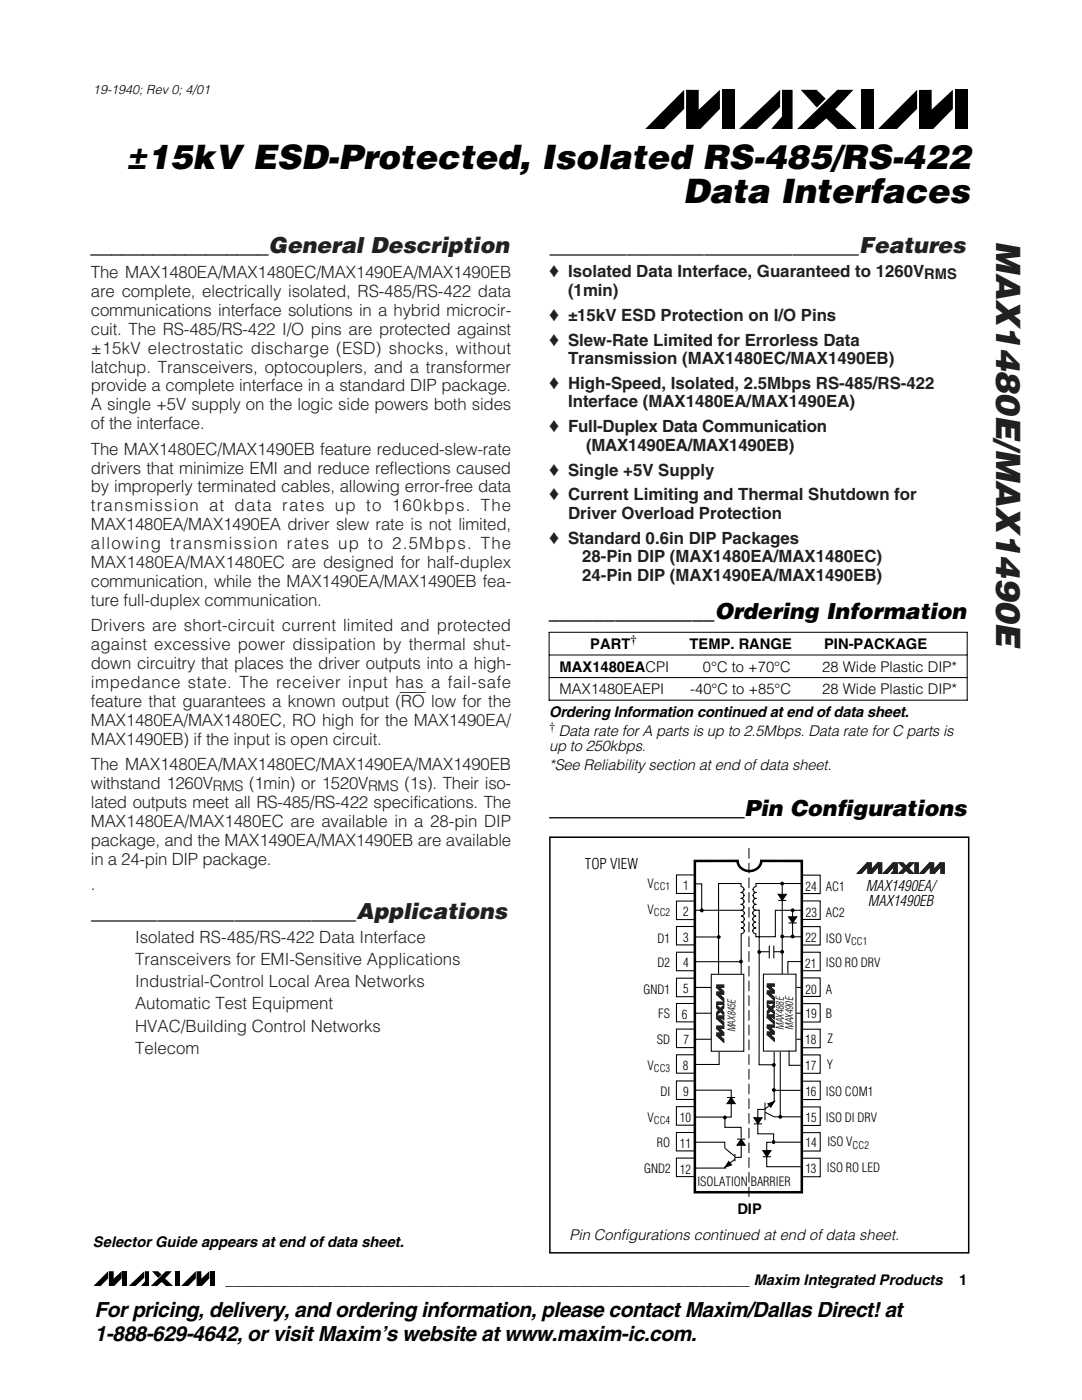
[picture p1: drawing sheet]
<svg xmlns="http://www.w3.org/2000/svg" width="216mm" height="279mm" viewBox="0 0 216 279" stroke-linecap="round" stroke-linejoin="round" font-family="sans-serif">
<defs><g id="words">
<g font-size="6.7">
<text x="25" y="33.8">±15kV ESD-Protected, Isolated RS-485/RS-422</text>
<text x="136.3" y="40.5">Data Interfaces</text>
</g>
<text font-size="6.7" fill="#231f20" x="198.8" y="48.1" transform="rotate(90 198.8 48.1)">MAX1480E/MAX1490E</text>
<g font-size="4.4" fill="#231f20">
<text x="18.1" y="50.4">_________________General Description</text>
<text x="109.8" y="50.4">____________________________Features</text>
<text x="18.2" y="183.4">________________________Applications</text>
</g>
<g font-size="4.4">
<text x="109.6" y="123.6">_______________Ordering Information</text>
<text x="148.6" y="162.8">Pin Configurations</text>
</g>
<g font-size="4.2">
<text x="18.9" y="262.9">For pricing, delivery, and ordering information, please contact Maxim/Dallas Direct!at</text>
<text x="18.9" y="267.5">1-888-629-4642, or visit Maxim’s website at www.maxim-ic.com.</text>
</g>
<g font-size="3.4" fill="#231f20">
<text x="18.1" y="55.5">The MAX1480EA/MAX1480EC/MAX1490EA/MAX1490EB</text>
<text x="18.1" y="59.2">are complete, electrically isolated, RS-485/RS-422 data</text>
<text x="109.6" y="55.4">♦ Isolated Data Interface, Guaranteed to 1260V</text>
<text x="113.3" y="59.1">(1min)</text>
<text x="18.1" y="63">communications interface solutions in a hybrid microcir-</text>
<text x="109.6" y="64">♦ ±15kV ESD Protection on I/O Pins</text>
<text x="18.1" y="66.8">cuit. The RS-485/RS-422 I/O pins are protected against</text>
<text x="18.1" y="70.6">±15kV electrostatic discharge (ESD) shocks, without</text>
<text x="109.6" y="69">♦ Slew-Rate Limited for Errorless Data</text>
<text x="18.1" y="74.3">latchup. Transceivers, optocouplers, and a transformer</text>
<text x="109.6" y="77.6">♦ High-Speed, Isolated, 2.5Mbps RS-485/RS-422</text>
<text x="113.3" y="72.7">Transmission (MAX1480EC/MAX1490EB)</text>
<text x="18.1" y="78.1">provide a complete interface in a standard DIP package.</text>
<text x="18.1" y="81.9">A single +5V supply on the logic side powers both sides</text>
<text x="113.3" y="81.3">Interface (MAX1480EA/MAX1490EA)</text>
<text x="18.1" y="85.7">of the interface.</text>
<text x="109.6" y="86.3">♦ Full-Duplex Data Communication</text>
<text x="116.9" y="90">(MAX1490EA/MAX1490EB)</text>
<text x="18.1" y="90.7">The MAX1480EC/MAX1490EB feature reduced-slew-rate</text>
<text x="18.1" y="94.5">drivers that minimize EMI and reduce reflections caused</text>
<text x="109.6" y="94.9">♦ Single +5V Supply</text>
<text x="18.1" y="98.3">by improperly terminated cables, allowing error-free data</text>
<text x="109.6" y="99.9">♦ Current Limiting and Thermal Shutdown for</text>
<text x="18.1" y="102.1">transmission at data rates up to 160kbps. The</text>
<text x="18.1" y="105.8">MAX1480EA/MAX1490EA driver slew rate is not limited,</text>
<text x="113.3" y="103.6">Driver Overload Protection</text>
<text x="18.1" y="109.6">allowing transmission rates up to 2.5Mbps. The</text>
<text x="18.1" y="113.4">MAX1480EA/MAX1480EC are designed for half-duplex</text>
<text x="109.6" y="108.5">♦ Standard 0.6in DIP Packages</text>
<text x="116.1" y="112.2">28-Pin DIP (MAX1480EA/MAX1480EC)</text>
<text x="18.1" y="117.2">communication, while the MAX1490EA/MAX1490EB fea-</text>
<text x="116.1" y="115.9">24-Pin DIP (MAX1490EA/MAX1490EB)</text>
<text x="18.1" y="120.9">ture full-duplex communication.</text>
<text x="18.1" y="126">Drivers are short-circuit current limited and protected</text>
<text x="18.1" y="129.8">against excessive power dissipation by thermal shut-</text>
<text x="18.1" y="133.5">down circuitry that places the driver outputs into a high-</text>
<text x="18.1" y="137.3">impedance state. The receiver input has a fail-safe</text>
<text x="18.1" y="141.1">feature that guarantees a known output (RO low for the</text>
<text x="18.1" y="144.9">MAX1480EA/MAX1480EC, RO high for the MAX1490EA/</text>
<text x="18.1" y="148.7">MAX1490EB) if the input is open circuit.</text>
<text x="18.1" y="153.7">The MAX1480EA/MAX1480EC/MAX1490EA/MAX1490EB</text>
<text x="18.1" y="157.5">withstand 1260V</text>
<text x="18.1" y="161.2">lated outputs meet all RS-485/RS-422 specifications. The</text>
<text x="49.7" y="157.5">(1min) or 1520V</text>
<text x="80.7" y="157.5">(1s). Their iso-</text>
<text x="18.1" y="165">MAX1480EA/MAX1480EC are available in a 28-pin DIP</text>
<text x="18.1" y="168.8">package, and the MAX1490EA/MAX1490EB are available</text>
<text x="18.1" y="172.6">in a 24-pin DIP package.</text>
<text x="18.1" y="177.6">.</text>
<text x="27" y="188.2">Isolated RS-485/RS-422 Data Interface</text>
<text x="27" y="192.6">Transceivers for EMI-Sensitive Applications</text>
<text x="27" y="197">Industrial-Control Local Area Networks</text>
<text x="27" y="201.5">Automatic Test Equipment</text>
<text x="27" y="205.9">HVAC/Building Control Networks</text>
<text x="27" y="210.3">Telecom</text>
</g>
<g font-size="2.9" fill="#231f20">
<text x="184.4" y="55.7">RMS</text>
<text x="42.5" y="157.8">RMS</text>
<text x="73.4" y="157.8">RMS</text>
</g>
<g font-size="2.9">
<text x="117.8" y="129.5">PART</text>
<text x="137.6" y="129.5">TEMP. RANGE</text>
<text x="164.5" y="129.5">PIN-PACKAGE</text>
<text x="111.7" y="134">MAX1480EACPI</text>
<text x="140.3" y="134">0°C to +70°C</text>
<text x="164.1" y="134">28 Wide Plastic DIP*</text>
<text x="109.6" y="143.2">Ordering Information continued at end of data sheet.</text>
<text x="111.7" y="138.5">MAX1480EAEPI</text>
<text x="137.7" y="138.5">-40°C to +85°C</text>
<text x="164.1" y="138.5">28 Wide Plastic DIP*</text>
<text x="109.6" y="149.9">up to 250kbps.</text>
<text x="111.5" y="147">Data rate for A parts is up to 2.5Mbps. Data rate for C parts is</text>
<text x="109.6" y="153.7">*See Reliability section at end of data sheet.</text>
<text x="116.7" y="173.4">TOP VIEW</text>
<text x="172.7" y="177.9">MAX1490EA/</text>
<text x="173.1" y="180.8">MAX1490EB</text>
<text x="147.1" y="242.2">DIP</text>
<text x="18.6" y="248.8">Selector Guide appears at end of data sheet.</text>
<text x="113.6" y="247.4">Pin Configurations continued at end of data sheet.</text>
<text x="45" y="256.4">________________________________________________________________ Maxim Integrated Products</text>
<text x="191.4" y="256.4">1</text>
</g>
<g font-size="2.5">
<text x="18.6" y="18.8">19-1940; Rev 0; 4/01</text>
<text x="125.8" y="128.5">†</text>
<text x="109.6" y="146">†</text>
<text x="129.2" y="177.2">V</text>
<text x="136.3" y="177.7">1</text>
<text x="160.7" y="177.9">24</text>
<text x="164.8" y="177.8">AC1</text>
<text x="129.2" y="182.5">V</text>
<text x="136.3" y="182.9">2</text>
<text x="160.8" y="183">23</text>
<text x="164.8" y="183">AC2</text>
<text x="131.2" y="188.2">D1</text>
<text x="136.3" y="188">3</text>
<text x="160.7" y="188.1">22</text>
<text x="164.8" y="188.2">ISO V</text>
<text x="131.2" y="193">D2</text>
<text x="136.3" y="193">4</text>
<text x="160.7" y="193.1">21</text>
<text x="164.8" y="193">ISO RO DRV</text>
<text x="128.4" y="198.3">GND1</text>
<text x="131.4" y="203.3">FS</text>
<text x="136" y="203.3">6</text>
<text x="136.3" y="198.2">5</text>
<text x="160.7" y="198.3">20</text>
<text x="160.8" y="203.3">19</text>
<text x="164.8" y="198.3">A</text>
<text x="164.8" y="203.3">B</text>
<text x="131.1" y="208.4">SD</text>
<text x="136.4" y="208.4">7</text>
<text x="160.7" y="208.4">18</text>
<text x="165.1" y="208.2">Z</text>
<text x="129.2" y="213.5">V</text>
<text x="136.3" y="213.5">8</text>
<text x="160.7" y="213.5">17</text>
<text x="165" y="213.4">Y</text>
<text x="131.8" y="218.8">DI</text>
<text x="136.3" y="218.8">9</text>
<text x="160.7" y="218.8">16</text>
<text x="164.8" y="218.8">ISO COM1</text>
<text x="129.2" y="223.8">V</text>
<text x="135.6" y="224">10</text>
<text x="160.8" y="224">15</text>
<text x="164.8" y="223.8">ISO DI DRV</text>
<text x="131.1" y="228.9">RO</text>
<text x="135.6" y="229">11</text>
<text x="160.7" y="229">14</text>
<text x="165" y="234">ISO RO LED</text>
<text x="165.1" y="228.8">ISO V</text>
<text x="128.5" y="234">GND2</text>
<text x="135.6" y="234.2">12</text>
<text x="139.2" y="236.6">ISOLATION BARRIER</text>
<text x="160.7" y="234">13</text>
</g>
<g font-size="2.1">
<text x="130.5" y="177.7">CC1</text>
<text x="130.5" y="182.9">CC2</text>
<text x="169.8" y="188.6">CC1</text>
<text x="146.7" y="206" transform="rotate(-90 146.7 206)">MAX845E</text>
<text x="156.4" y="205.6" transform="rotate(-90 156.4 205.6)">MAX488E</text>
<text x="158.3" y="205.6" transform="rotate(-90 158.3 205.6)">MAX490E</text>
<text x="130.5" y="213.9">CC3</text>
<text x="130.5" y="224.3">CC4</text>
<text x="170.1" y="229.2">CC2</text>
</g>
</g></defs>
<path d="M136.5 17.9v3.8l-4 4.1h-3.8zM136.9 17.9h2.5v4l4.3-4v3.8l-4 4.1h-2.8zM159.8 17.9h3.1l1.9 1.8-1.8 1.8zM159.1 25.8l8-7.9h3.2l-3.6 3.9 4.3 3.9-3.9 .1-2.2-2.2-2.5 2.2zM183 17.9v3.8l-4 4h-3.8zM183.4 18l2.5-.1v4l4.2-4v3.8l-3.9 4h-2.8zM144 17.9h2.6v7.9h-2.6zM147.5 25.7l8.2-7.8v3.5l-4.7 4.4zM156 17.9h2.2v7.9l-4.3-.1 2.1-2.4zM171.8 17.9h2.6v7.9h-2.6zM190.5 17.9h2.6v7.8h-2.6z" fill="#000"/>
<path d="M18.5 251.7h25.7v5.1h-25.7z" fill-rule="evenodd" fill="#fff"/>
<path d="M21.6 253.7v1.4l-1.5 1.5h-1.4zM21.7 253.7h1v1.5l1.6-1.5v1.4l-1.5 1.5h-1.1zM24.4 253.7h1v2.9h-1zM25.7 256.6l3.1-2.9v1.3l-1.8 1.6zM28.9 253.7h.8v2.9h-1.6l.8-.9zM30.3 253.7h1.2l.7 .7-.6 .6zM30.1 256.6l3-2.9h1.2l-1.4 1.5 1.6 1.4h-1.4l-.8-.8-1 .8zM34.9 253.7h.9v2.9h-.9zM39.1 253.7v1.4l-1.5 1.5h-1.4zM39.2 253.7h1v1.5l1.6-1.5v1.4l-1.5 1.5h-1.1zM41.9 253.7h1v2.9h-1z" fill="#000"/>
<path d="M109.6 163.2h39" fill="none" stroke="#000" stroke-width=".26"/>
<g fill="none" stroke="#000" stroke-width=".21">
<path d="M135 179.8h3.7v3.7h-3.7zM135 174.6h3.7v3.7h-3.7zM160 174.7h3.7v3.6h-3.7zM160 179.8h3.7v3.7h-3.7zM135 184.9h3.7v3.7h-3.7zM135 190h3.7v3.7h-3.7zM135 195.2h3.7v3.7h-3.7zM160 184.9h3.7v3.7h-3.7zM160 190h3.7v3.7h-3.7zM160 195.2h3.7v3.7h-3.7zM135 215.7h3.6v3.7h-3.6zM135 200.3h3.7v3.6h-3.7z"/>
<path d="M135 205.4h3.7v3.7h-3.7zM135 210.5h3.7v3.7h-3.7zM160 205.4h3.7v3.7h-3.7zM160 200.3h3.7v3.7h-3.7zM160 210.5h3.7v3.7h-3.7zM160 215.8h3.7v3.6h-3.7zM135 220.9h3.6v3.7h-3.6zM135 226h3.6v3.7h-3.6zM135 231.1h3.6v3.7h-3.6zM160 226h3.7v3.7h-3.7zM160 231.2h3.7v3.6h-3.7zM160 220.9h3.7v3.7h-3.7z"/>
</g>
<path d="M138.6 171.8h8.6a2.39 2.39 0 0 0 2.3 2 2.39 2.39 0 0 0 2.4-2h8.1v66.1h-21.4z" fill="#fff" stroke="#000" stroke-width=".5"/>
<g fill="#231f20" stroke="#231f20" stroke-width=".2">
<path d="M173 172.2v.9l-1.1 1.2h-.8z"/>
<path d="M173.2 172.2h.6v1.4l1.3-1.4v.9l-1.1 1.2h-.8z"/>
<path d="M175.3 172.2h.6v2.1h-.6z"/>
<path d="M178.2 172.2v.9l-1.1 1.2h-.8z"/>
<path d="M178.4 172.2h.6v2.1h-1.1l.5-.5z"/>
<path d="M181.4 172.2h.9l-1 1.1 1 1h-.9l-.6-.6-.6 .6h-.8z"/>
<path d="M179.4 172.2h.8l.5 .5-.5 .4z"/>
<path d="M182.6 172.2h.6v2.1h-.6z"/>
<path d="M185.5 172.2v.9l-1.1 1.2h-.9z"/>
<path d="M185.6 172.2h.7v1.4l1.3-1.4v.9l-1.1 1.2h-.9z"/>
<path d="M187.8 172.2h.6v2.1h-.6z"/>
<path d="M143 206.7h.6l.8 .7v.6z"/>
<path d="M143 205.3h.6l.8 .8v.5h-1.4v-.4h1z"/>
<path d="M143 204.8h1.4v.4h-1.4z"/>
<path d="M143 203.3h.6l.8 .7v.6z"/>
<path d="M143 202.8h1.4v.7l-.3-.3h-1.1z"/>
<path d="M143 200.6l.7 .7 .7-.7v.6l-.4 .4 .4 .4v.5l-1.4-1.3z"/>
<path d="M143 202l.4-.3 .3 .3-.7 .5z"/>
<path d="M143 200h1.4v.4h-1.4z"/>
<path d="M143 198.5h.6l.8 .7v.6z"/>
<path d="M143 197.1h.6l.8 .8v.5h-1.4v-.4h1z"/>
<path d="M143 196.6h1.4v.4h-1.4z"/>
<path d="M153.1 206.5h.6l.8 .7v.6z"/>
<path d="M153.1 205.1h.6l.8 .7v.6h-1.4v-.4h.9z"/>
<path d="M153.1 204.6h1.4v.4h-1.4z"/>
<path d="M153.1 203.1h.6l.8 .7v.6z"/>
<path d="M153.1 202.6h1.4v.7l-.4-.3h-1z"/>
<path d="M153.1 200.4l.7 .7 .7-.7v.6l-.4 .4 .4 .4v.5l-1.4-1.3z"/>
<path d="M153.1 201.8l.4-.3 .2 .2-.6 .6z"/>
<path d="M153.1 199.8h1.4v.4h-1.4z"/>
<path d="M153.1 198.3h.6l.8 .7v.6z"/>
<path d="M153.1 196.9h.6l.8 .8v.5h-1.4v-.4h.9z"/>
<path d="M153.1 196.4h1.4v.4h-1.4z"/>
</g>
<g fill="none" stroke="#000" stroke-width=".21">
<path d="M138.7 176.4h1.3v5.1M147.9 178.1l.4 .2 .2 .4-.2 .4-.4 .2 .3 .1 .2 .3-.1 .5-.4 .3 .4 .2 .2 .4-.2 .4-.4 .2M148.5 177.5l-.2 .4-.4 .2M148.5 177.5l-.2-.4-.4-.2v-.6h-4.5v18M150.3 177.5l.2 .4 .4 .2M150.9 178.1l-.5 .2-.1 .4 .2 .4 .4 .2-.4 .1-.2 .3 .1 .5 .5 .3-.5 .2-.1 .4 .2 .4 .4 .2M156.1 176.7v17.7M159.9 176.3h-9v.6l-.5 .2-.1 .4M138.7 181.7h9.3M138.7 187h4.3M138.7 191.9h9M138.8 197.1h3.1"/>
<path d="M141.9 194.4h6.5v15.4h-6.5zM147.9 181.7l.4 .1 .2 .4-.1 .4-.5 .2 .5 .3 .1 .5-.3 .3-.3 .1 .4 .2 .2 .4M148.5 184.6l-.2 .4-.4 .2a.59 .59 0 0 1 .6 .6 .59 .59 0 0 1-.6 .6v7.9M150.7 181.6h.8v30.9h2.9M150.8 181.7l-.3 .1-.3 .4 .2 .5 .4 .1-.5 .3v.5l.2 .3 .3 .1-.4 .2-.2 .4M151.5 189.9h2M152.3 194.4h6.5v15.4h-6.5zM153.5 188.8v2.4M154.4 189.9h1.7M154.4 188.8v2.4M156.2 187h3.8M158.9 197.1h1.1"/>
<path d="M159.8 191.9h-2.6v2.3M160 181.7h-5.3v5.2h-3.9v-.5a.59 .59 0 0 1-.6-.6 .59 .59 0 0 1 .6-.6l-.4-.2-.2-.4M138.6 202.2h3.4M138.8 207.4h3.2M138.8 217.6h7.1v5.3h-7.1M143.5 209.9v2.5h-4.7M154.5 209.9v10M154.7 219.7l-2.1 1.7M155.7 209.9v13M157.5 209.7v2.9h2.3M158.9 202.2h1M158.9 207.4h1"/>
<path d="M138.6 233.1h6.3M138.8 228h5.8v1.1l1.9 1.6M144.6 223.1v1.9h3.3v2.1M146.5 231.4l-2 1.6M146.6 230.3v1.5M147.9 228.7v2.3h-1.2M152.5 221.4h-1.3v4.9h3.2v1.6M152.6 220v3.6M152.7 222l1.8 .9h5.3M153.9 228h-.9v4.8h6.8"/>
</g>
<g fill="#000">
<circle cx="156.1" cy="176.3" r=".39"/>
<circle cx="140" cy="181.7" r=".39"/>
<circle cx="143.4" cy="187" r=".39"/>
<circle cx="147.8" cy="191.9" r=".39"/>
<circle cx="151.5" cy="190" r=".39"/>
<circle cx="156.1" cy="190" r=".39"/>
<circle cx="156.1" cy="186.9" r=".39"/>
<circle cx="158.2" cy="186.9" r=".39"/>
<circle cx="158.2" cy="181.7" r=".39"/>
<circle cx="154.4" cy="212.5" r=".39"/>
<circle cx="154.4" cy="217.5" r=".39"/>
<circle cx="144.6" cy="223" r=".39"/>
<circle cx="154.4" cy="227.9" r=".39"/>
<circle cx="155.7" cy="222.9" r=".39"/>
</g>
<g fill="#000" stroke="#000" stroke-width=".21">
<path d="M155.3 178.5h1.6l-.8 1.2zM155.3 179.7h1.6zM158.2 181.7v5.2zM157.3 183h1.7l-.8 1.2zM157.3 184.2h1.7zM145.1 219h1.6zM145.9 219l.8 1.3h-1.6zM154.6 217.6h5.2zM145.4 231.8l.6 .7-1.3 .4zM147.1 227.3h1.6zM147.9 227.3l.8 1.3h-1.6zM150.4 223.1h1.7l-.9 1.2z"/>
<path d="M150.4 224.3h1.7zM152.2 229.6h1.6l-.8 1.3zM153.2 220.3l1.3-.5-.7 1.2zM152.2 230.9h1.6zM154.7 227.9h5.2z"/>
</g>
<path d="M149.4 169.3v69.6" fill="none" stroke="#000" stroke-width=".2" stroke-dasharray="2.1 .8 2.1 .8 2.1 .8" stroke-linecap="butt"/>
<path d="M109.7 167.1h83.6v82.9h-83.6z" fill="none" stroke="#000" stroke-width=".3"/>
<g fill="#fff">
<path d="M109.6 126.2h83.4v13.5h-83.4z" fill-rule="evenodd"/>
<path d="M109.6 120.4h83.8v5.1h-83.8z" fill-rule="evenodd"/>
<path d="M109.6 141.1h83.8v15.1h-83.8z" fill-rule="evenodd"/>
</g>
<path d="M109.5 126.2h83.6M109.5 139.7h83.6M109.6 130.7h83.4M109.6 135.2h83.4M109.6 126.1v13.7M193 126.1v13.7" fill="none" stroke="#000" stroke-width=".2"/>
<use href="#words"/>
</svg>
